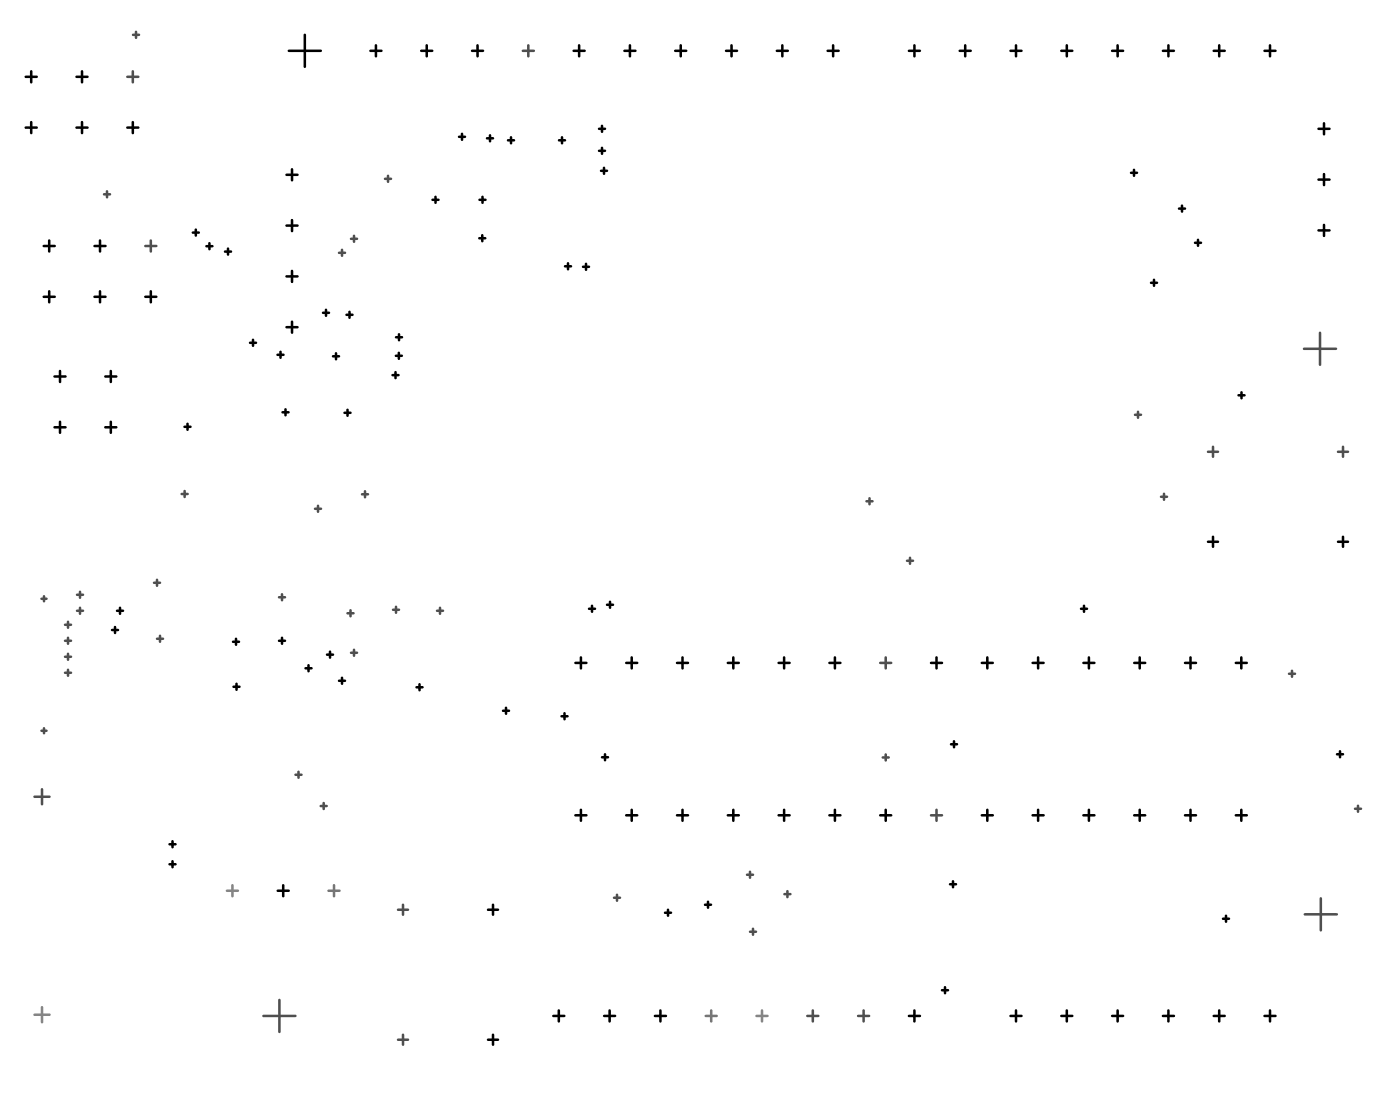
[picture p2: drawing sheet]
<svg xmlns="http://www.w3.org/2000/svg" width="233mm" height="182mm" viewBox="0 0 233 182" stroke-linecap="round" stroke-linejoin="round" font-family="sans-serif">
<g fill="none" stroke="#4f4f4f" stroke-width=".42">
<path d="M21.2 12.8h1.8M22.1 11.9v1.8M22.1 5.8h1M22.6 5.3v1M87 8.4h1.8M87.9 7.5v1.9M17.3 32.3h1M17.8 31.8v1M25.1 40v1.8M58.4 39.7h1M58.9 39.2v1M64 29.7h1"/>
<path d="M64.5 29.2v1M24.2 40.9h1.8M56.4 42h1M56.9 41.5v1M216.9 58h5.3M219.5 55.3v5.3M188.8 69h1M189.3 68.5v1M200.9 75.1h1.7M201.7 74.3v1.6M222.5 75.1h1.7M223.4 74.3v1.6"/>
<path d="M6.9 99.5h.8M7.3 99.1v.9M12.8 98.9h1M13.3 98.4v1M25.6 96.9h1M26.1 96.4v1M30.2 82.1h1M30.7 81.6v1M46.4 99.3h1M46.9 98.8v1M52.4 84.6h1M52.9 84.1v1"/>
<path d="M60.2 82.2h1M60.7 81.7v1M144.1 83.3h1M144.6 82.8v1M150.8 93.2h1M151.3 92.7v1M193.1 82.6h1M193.6 82.1v1M10.8 103.9h1M10.8 111.8h1M10.8 109.2h1M10.8 106.5h1"/>
<path d="M11.3 103.4v1M11.3 106v1M11.3 108.7v1M11.3 111.3v1M12.8 101.5h1M13.3 101v1M26.1 106.2h1M26.6 105.7v1M57.8 102h1M58.3 101.5v.9M58.4 108.5h1M58.9 108v1"/>
<path d="M65.4 101.4h1M65.9 100.9v1M72.7 101.5h1M73.2 101v1M146.4 110.2h1.8M147.3 109.3v1.8M214.4 112h1M214.9 111.5v1M5.7 132.5h2.5M6.9 121.5h.8M7 131.2v2.5M7.3 121.1v.8"/>
<path d="M49.1 128.8h1M49.6 128.3v1M53.3 134h1M53.8 133.5v1M146.8 125.9h1M147.3 125.4v1M154.8 135.5h1.9M155.8 134.6v1.8M225.4 134.4h.9M225.8 133.9v1M66.2 151.2h1.7M67 150.4v1.7"/>
<path d="M102.1 149.2h1M102.6 148.7v1M124.2 145.4h1M124.7 154.9h1M124.7 144.9v1M125.2 154.4v1M130.5 148.6h1M131 148.1v1M217 152h5.3M219.7 149.3v5.4M43.8 168.9h5.3M46.5 166.2v5.3"/>
<path d="M66.2 172.8h1.7M67 172v1.7M134.3 168.9h1.8M135.2 168v1.8M142.7 168.9h1.8M143.6 168v1.8"/>
</g>
<g fill="none" stroke="#000" stroke-width=".42">
<path d="M4.3 12.8h1.8M5.2 11.9v1.8M12.7 12.8h1.9M13.6 11.9v1.8M48 8.4h5.4M50.7 5.8v5.3M61.6 8.4h1.8M62.5 7.5v1.9M70.1 8.4h1.8M71 7.5v1.9M78.5 8.4h1.8M79.4 7.5v1.9"/>
<path d="M95.4 8.4h1.8M96.3 7.5v1.9M103.8 8.4h1.9M104.8 7.5v1.9M112.3 8.4h1.8M113.2 7.5v1.9M120.7 8.4h1.9M121.7 7.5v1.9M129.2 8.4h1.8M130.1 7.5v1.9M137.6 8.4h1.9M138.6 7.5v1.9"/>
<path d="M151.2 8.4h1.8M152.1 7.5v1.9M159.6 8.4h1.8M160.5 7.5v1.9M168.1 8.4h1.8M169 7.5v1.9M176.5 8.4h1.8M177.4 7.5v1.9M185 8.4h1.8M185.9 7.5v1.9M193.4 8.4h1.8M194.3 7.5v1.9"/>
<path d="M201.9 8.4h1.8M202.8 7.5v1.9M210.3 8.4h1.8M211.2 7.5v1.9M4.3 21.2h1.8M5.2 20.3v1.8M8.2 40v1.8M12.7 21.2h1.9M13.6 20.3v1.8M16.6 40v1.8M21.2 21.2h1.8M22.1 20.3v1.8"/>
<path d="M32.1 38.7h1M32.6 38.2v1M47.7 37.5h1.8M47.7 29.1h1.8M48.6 28.1v1.9M48.6 36.6v1.8M71.9 33.2h1M72.4 32.7v1M76.3 22.7h1M76.8 22.2v1M79.7 39.6h1M79.7 33.2h1"/>
<path d="M80.2 39.1v1M80.2 32.7v1M81 23h1M81.5 22.5v1M84.5 23.3h1M85 22.8v1M93 23.3h1M93.5 22.8v1M99.6 25.1h1M99.6 21.4h1M100 28.4h1M100.1 20.9v1"/>
<path d="M100.1 24.6v1M100.5 27.9v1M188.1 28.7h1M188.6 28.2v1M196.1 34.7h1M196.6 34.2v1M199.2 39.9v1M219.3 21.4h1.8M219.3 38.3h1.8M219.3 29.9h1.8M220.2 20.5v1.8M220.2 28.9v1.9"/>
<path d="M220.2 37.4v1.8M7.3 40.9h1.8M7.3 49.3h1.8M8.2 48.4v1.9M15.7 40.9h1.8M15.7 49.3h1.8M16.6 48.4v1.9M24.2 49.3h1.8M25.1 48.4v1.9M34.3 40.9h1M34.8 40.4v1M37.4 41.8h1"/>
<path d="M37.9 41.3v1M41.6 57h1M42.1 56.5v1M46.2 59h1M46.7 58.5v1M47.7 54.4h1.8M47.7 45.9h1.8M48.6 45v1.9M48.6 53.5v1.8M53.7 52h1M54.2 51.5v1M55.4 59.2h1"/>
<path d="M55.9 58.7v1M57.6 52.3h1M58.1 51.8v1M65.8 59.1h1M65.9 56.1h1M66.3 58.6v1M66.4 55.6v1M94 44.3h1M94.5 43.8v1M97 44.4h1M97.5 43.9v1M191.4 47h1"/>
<path d="M191.9 46.5v1M198.7 40.4h1M9.1 62.6h1.8M9.1 71h1.8M10 61.7v1.8M10 70.1v1.8M17.5 62.6h1.8M17.5 71h1.8M18.4 61.7v1.8M18.4 70.1v1.8M30.7 70.9h1M31.2 70.5v.9"/>
<path d="M47 68.5h1M47.5 68v1M57.3 68.6h1M57.8 68.1v1M65.3 62.4h1M65.8 61.9v1M206 65.7h1M206.5 65.2v1M200.9 90.1h1.7M201.7 89.2v1.7M222.5 90.1h1.7M223.4 89.2v1.7"/>
<path d="M18.6 104.7h1M19.1 104.2v1M19.5 101.5h1M20 101v1M38.8 106.7h1M38.8 114.2h1M39.3 106.2v1M39.3 113.7v1M46.4 106.5h1M46.9 106v1M50.8 111.1h1M51.3 110.6v1"/>
<path d="M54.4 108.8h1M54.9 108.3v1M56.4 113.2h1M56.9 112.7v1M69.3 114.3h1M69.8 113.8v1M83.7 118.2h1M84.2 117.7v1M93.4 119.1h1M93.9 118.6v1M95.7 110.2h1.8M96.6 109.3v1.8"/>
<path d="M98 101.2h1M98.5 100.7v1M101 100.5h.9M101.5 100v1M104.1 110.2h1.9M105.1 109.3v1.8M112.6 110.2h1.8M113.5 109.3v1.8M121 110.2h1.9M122 109.3v1.8M129.5 110.2h1.8M130.4 109.3v1.8"/>
<path d="M137.9 110.2h1.9M138.9 109.3v1.8M154.8 110.2h1.9M155.8 109.3v1.8M163.3 110.2h1.8M164.2 109.3v1.8M171.7 110.2h1.9M172.6 109.3v1.8M179.8 101.2h1M180.2 110.2h1.8M180.3 100.7v1M181.1 109.3v1.8"/>
<path d="M188.6 110.2h1.9M189.5 109.3v1.8M197.1 110.2h1.8M198 109.3v1.8M205.5 110.2h1.9M206.4 109.3v1.8M28.7 139.9v.9M95.7 135.5h1.8M96.6 134.6v1.8M100.1 125.9h1M100.6 125.4v1M104.1 135.5h1.9"/>
<path d="M105.1 134.6v1.8M112.6 135.5h1.8M113.5 134.6v1.8M121 135.5h1.9M122 134.6v1.8M129.5 135.5h1.8M130.4 134.6v1.8M137.9 135.5h1.9M138.9 134.6v1.8M146.4 135.5h1.8M147.3 134.6v1.8M158.2 123.7h1"/>
<path d="M158.7 123.2v1M163.3 135.5h1.8M164.2 134.6v1.8M171.7 135.5h1.9M172.6 134.6v1.8M180.2 135.5h1.8M181.1 134.6v1.8M188.6 135.5h1.9M189.5 134.6v1.8M197.1 135.5h1.8M198 134.6v1.8M205.5 135.5h1.9"/>
<path d="M206.4 134.6v1.8M222.4 125.4h1M222.9 124.9v1M28.2 140.3h1M28.2 143.7h1M28.7 143.2v1M46.2 148.1h1.8M47.1 147.2v1.8M81.2 151.2h1.6M82 150.4v1.7M110.6 151.7h1M111.1 151.2v1"/>
<path d="M117.3 150.4h.9M117.7 149.9v1M158 147h1M158.5 146.5v1M203.4 152.7h1M203.9 152.2v1M81.2 172.8h1.6M82 172v1.7M92 168.9h1.9M92.9 168v1.8M100.5 168.9h1.8M101.4 168v1.8"/>
<path d="M108.9 168.9h1.8M109.8 168v1.8M151.2 168.9h1.8M152.1 168v1.8M156.7 164.6h1M157.2 164.1v1M168.1 168.9h1.8M169 168v1.8M176.5 168.9h1.8M177.4 168v1.8M185 168.9h1.8M185.9 168v1.8"/>
<path d="M193.4 168.9h1.8M194.3 168v1.8M201.9 168.9h1.8M202.8 168v1.8M210.3 168.9h1.8M211.2 168v1.8"/>
</g>
<path d="M37.7 148.1h1.9M38.7 147.2v1.8M5.7 168.7h2.5M7 167.4v2.5M125.8 168.9h1.8M126.7 168v1.8" fill="none" stroke="#838383" stroke-width=".42"/>
<path d="M54.6 148.1h1.9M55.5 147.2v1.8M117.4 168.9h1.8M118.3 168v1.8" fill="none" stroke="#757575" stroke-width=".42"/>
</svg>
